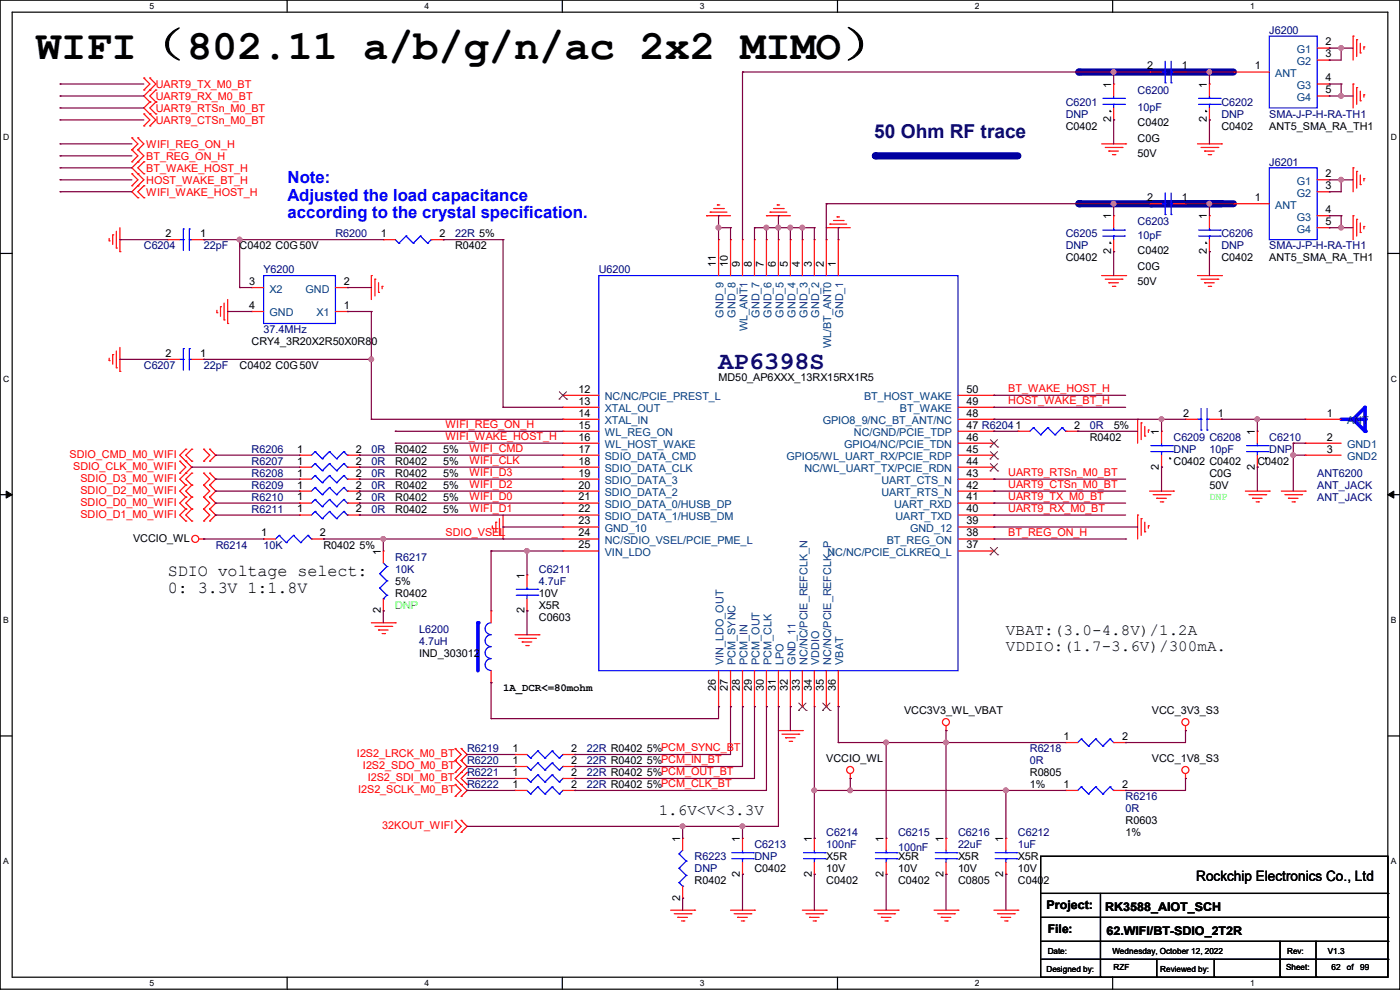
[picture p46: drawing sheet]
<svg xmlns="http://www.w3.org/2000/svg" width="297mm" height="210mm" viewBox="0 0 297 210" stroke-linecap="round" stroke-linejoin="round" font-family="sans-serif">
<defs><g id="words">
<text font-size="8.9" x="7.7" y="12.5">WIFI（802.11 a/b/g/n/ac 2x2 MIMO）</text>
<text font-size="5.3" fill="#000080" x="152.4" y="78.2">AP6398S</text>
<text font-size="4.1" fill="#000080" x="185.5" y="29.2">50 Ohm RF trace</text>
<g font-size="3.6" fill="#00f">
<text x="61" y="38.9">Note:</text>
<text x="61" y="42.6">Adjusted the load capacitance</text>
<text x="61" y="46.3">according to the crystal specification.</text>
</g>
<g font-size="3.6">
<text x="35.6" y="122.2">SDIO voltage select:</text>
<text x="35.6" y="125.8">0: 3.3V 1:1.8V</text>
</g>
<g font-size="3.3">
<text x="213.4" y="134.7">VBAT:(3.0-4.8V)/1.2A</text>
<text x="213.4" y="138">VDDIO:(1.7-3.6V)/300mA.</text>
<text x="139.7" y="172.8">1.6V&lt;V&lt;3.3V</text>
</g>
<text font-size="3" x="253.8" y="186.9">Rockchip Electronics Co., Ltd</text>
<g font-size="2.5">
<text x="222" y="192.9">Project:</text>
<text x="222.3" y="198">File:</text>
<text x="234.5" y="193.2">RK3588_AIOT_SCH</text>
<text x="234.7" y="198.2">62.WIFI/BT-SDIO_2T2R</text>
</g>
<g font-size="2.3" fill="#000080">
<text x="269.3" y="7.2">J6200</text>
<text x="226.1" y="22.4">C6201</text>
<text x="241.3" y="19.9">C6200</text>
<text x="241.3" y="23.5">10pF</text>
<text x="259.1" y="22.4">C6202</text>
<text x="226.1" y="25">DNP</text>
<text x="259.1" y="25">DNP</text>
<text x="269.3" y="25">SMA-J-P-H-RA-TH1</text>
<text x="269.3" y="35.1">J6201</text>
<text x="241.3" y="47.8">C6203</text>
<text x="30.5" y="52.9">C6204</text>
<text x="43.2" y="52.9">22pF</text>
<text x="71.2" y="50.4">R6200</text>
<text x="96.6" y="50.4">22R 5%</text>
<text x="226.1" y="50.4">C6205</text>
<text x="226.1" y="52.9">DNP</text>
<text x="241.3" y="50.6">10pF</text>
<text x="259.1" y="50.4">C6206</text>
<text x="259.1" y="52.9">DNP</text>
<text x="269.3" y="52.9">SMA-J-P-H-RA-TH1</text>
<text x="55.9" y="58">Y6200</text>
<text x="127" y="58">U6200</text>
<text x="55.9" y="70.7">37.4MHz</text>
<text x="30.5" y="78.3">C6207</text>
<text x="43.2" y="78.3">22pF</text>
<text x="231.2" y="91">0R</text>
<text x="249" y="93.6">C6209 C6208</text>
<text x="269.3" y="93.6">C6210</text>
<text x="53.4" y="101.2">R6208</text>
<text x="53.4" y="98.6">R6207</text>
<text x="53.4" y="96.1">R6206</text>
<text x="78.8" y="101.2">0R</text>
<text x="78.8" y="98.6">0R</text>
<text x="78.8" y="96.1">0R</text>
<text x="249" y="96.1">DNP</text>
<text x="256.6" y="96.1">10pF</text>
<text x="269.3" y="96.1">DNP</text>
<text x="279.4" y="101.2">ANT6200</text>
<text x="53.4" y="106.3">R6210</text>
<text x="53.4" y="103.7">R6209</text>
<text x="78.8" y="106.3">0R</text>
<text x="78.8" y="103.7">0R</text>
<text x="279.4" y="103.7">ANT_JACK</text>
<text x="279.4" y="106.3">ANT_JACK</text>
<text x="53.4" y="108.8">R6211</text>
<text x="78.8" y="108.8">0R</text>
<text x="45.8" y="116.4">R6214</text>
<text x="55.9" y="116.4">10K</text>
<text x="83.9" y="119">R6217</text>
<text x="83.9" y="121.5">10K</text>
<text x="114.3" y="121.5">C6211</text>
<text x="114.3" y="124">4.7uF</text>
<text x="88.9" y="134.2">L6200</text>
<text x="88.9" y="136.7">4.7uH</text>
<text x="99.1" y="159.6">R6219</text>
<text x="124.5" y="159.6">22R R0402 5%PCM_SYNC_BT</text>
<text x="218.5" y="159.6">R6218</text>
<text x="99.1" y="162.1">R6220</text>
<text x="99.1" y="164.7">R6221</text>
<text x="99.1" y="167.2">R6222</text>
<text x="124.5" y="162.1">22R R0402 5%PCM_IN_BT</text>
<text x="124.5" y="164.7">22R R0402 5%PCM_OUT_BT</text>
<text x="124.5" y="167.2">22R R0402 5%PCM_CLK_BT</text>
<text x="218.5" y="162.1">0R</text>
<text x="238.8" y="169.8">R6216</text>
<text x="238.8" y="172.3">0R</text>
<text x="160.1" y="179.9">C6213</text>
<text x="175.3" y="177.4">C6214</text>
<text x="175.3" y="179.9">100nF</text>
<text x="190.5" y="177.4">C6215</text>
<text x="203.2" y="177.4">C6216</text>
<text x="203.2" y="179.9">22uF</text>
<text x="215.9" y="177.4">C6212</text>
<text x="215.9" y="179.9">1uF</text>
<text x="147.4" y="182.5">R6223</text>
<text x="147.4" y="185">DNP</text>
<text x="160.1" y="182.5">DNP</text>
<text x="190.5" y="180.4">100nF</text>
</g>
<g font-size="2.3" fill="#004080">
<text x="275.1" y="11.3">G1</text>
<text x="270.6" y="16.3">ANT</text>
<text x="275.1" y="13.8">G2</text>
<text x="275.1" y="18.9">G3</text>
<text x="275.1" y="21.4">G4</text>
<text x="275.1" y="39.2">G1</text>
<text x="275.1" y="41.7">G2</text>
<text x="270.6" y="44.3">ANT</text>
<text x="275.1" y="46.8">G3</text>
<text x="275.1" y="49.4">G4</text>
<text x="57.2" y="62.1">X2</text>
<text x="64.8" y="62.1">GND</text>
<text x="57.2" y="67.1">GND</text>
<text x="67.1" y="67.1">X1</text>
<text x="153.5" y="67.4" transform="rotate(-90 153.5 67.4)">GND_9</text>
<text x="156" y="67.4" transform="rotate(-90 156 67.4)">GND_8</text>
<text x="158.6" y="70.3" transform="rotate(-90 158.6 70.3)">WL_ANT1</text>
<text x="161.1" y="67.4" transform="rotate(-90 161.1 67.4)">GND_7</text>
<text x="163.7" y="67.4" transform="rotate(-90 163.7 67.4)">GND_6</text>
<text x="166.2" y="67.4" transform="rotate(-90 166.2 67.4)">GND_5</text>
<text x="168.7" y="67.4" transform="rotate(-90 168.7 67.4)">GND_4</text>
<text x="171.3" y="67.4" transform="rotate(-90 171.3 67.4)">GND_3</text>
<text x="173.8" y="67.4" transform="rotate(-90 173.8 67.4)">GND_2</text>
<text x="178.9" y="67.4" transform="rotate(-90 178.9 67.4)">GND_1</text>
<text x="176.4" y="73.8" transform="rotate(-90 176.4 73.8)">WL/BT_ANT0</text>
<text x="128.3" y="87.5">XTAL_OUT</text>
<text x="128.3" y="84.9">NC/NC/PCIE_PREST_L</text>
<text x="183.3" y="84.9">BT_HOST_WAKE</text>
<text x="190.9" y="87.5">BT_WAKE</text>
<text x="128.3" y="90">XTAL_IN</text>
<text x="128.3" y="95.1">WL_HOST_WAKE</text>
<text x="128.3" y="92.5">WL_REG_ON</text>
<text x="174.5" y="90">GPIO8_9/NC_BT_ANT/NC</text>
<text x="179.1" y="95.1">GPIO4/NC/PCIE_TDN</text>
<text x="181.1" y="92.5">NC/GND/PCIE_TDP</text>
<text x="285.8" y="90">ANT</text>
<text x="285.8" y="95.1">GND1</text>
<text x="128.3" y="100.2">SDIO_DATA_CLK</text>
<text x="128.3" y="97.6">SDIO_DATA_CMD</text>
<text x="166.8" y="97.6">GPIO5/WL_UART_RX/PCIE_RDP</text>
<text x="170.6" y="100.2">NC/WL_UART_TX/PCIE_RDN</text>
<text x="285.8" y="97.6">GND2</text>
<text x="128.3" y="102.7">SDIO_DATA_3</text>
<text x="128.3" y="105.2">SDIO_DATA_2</text>
<text x="128.3" y="107.8">SDIO_DATA_0/HUSB_DP</text>
<text x="187" y="105.2">UART_RTS_N</text>
<text x="187" y="102.7">UART_CTS_N</text>
<text x="189.7" y="107.8">UART_RXD</text>
<text x="128.3" y="110.3">SDIO_DATA_1/HUSB_DM</text>
<text x="128.3" y="112.9">GND_10</text>
<text x="190" y="110.3">UART_TXD</text>
<text x="193.1" y="112.9">GND_12</text>
<text x="128.3" y="117.9">VIN_LDO</text>
<text x="128.3" y="115.4">NC/SDIO_VSEL/PCIE_PME_L</text>
<text x="175.6" y="117.9">NC/NC/PCIE_CLKREQ_L</text>
<text x="188.1" y="115.4">BT_REG_ON</text>
<text x="153.5" y="141" transform="rotate(-90 153.5 141)">VIN_LDO_OUT</text>
<text x="156" y="141" transform="rotate(-90 156 141)">PCM_SYNC</text>
<text x="158.6" y="141" transform="rotate(-90 158.6 141)">PCM_IN</text>
<text x="161.1" y="141" transform="rotate(-90 161.1 141)">PCM_OUT</text>
<text x="163.7" y="141" transform="rotate(-90 163.7 141)">PCM_CLK</text>
<text x="166.2" y="141" transform="rotate(-90 166.2 141)">LPO</text>
<text x="168.7" y="141" transform="rotate(-90 168.7 141)">GND_11</text>
<text x="171.3" y="141" transform="rotate(-90 171.3 141)">NC/NC/PCIE_REFCLK_N</text>
<text x="173.8" y="141" transform="rotate(-90 173.8 141)">VDDIO</text>
<text x="176.4" y="141" transform="rotate(-90 176.4 141)">NC/NC/PCIE_REFCLK_P</text>
<text x="178.9" y="141" transform="rotate(-90 178.9 141)">VBAT</text>
</g>
<g font-size="2.3">
<text x="281.2" y="9.7">2</text>
<text x="243.4" y="14.7">2</text>
<text x="250.7" y="14.7">1</text>
<text x="266.2" y="14.7">1</text>
<text x="281.2" y="12.2">3</text>
<text x="281.2" y="17.3">4</text>
<text x="235.7" y="18.6" transform="rotate(-90 235.7 18.6)">1</text>
<text x="256" y="18.6" transform="rotate(-90 256 18.6)">1</text>
<text x="281.2" y="19.8">5</text>
<text x="226.1" y="27.5">C0402</text>
<text x="235.7" y="26" transform="rotate(-90 235.7 26)">2</text>
<text x="241.3" y="26.8">C0402</text>
<text x="256" y="26" transform="rotate(-90 256 26)">2</text>
<text x="259.1" y="27.5">C0402</text>
<text x="269.3" y="27.5">ANT5_SMA_RA_TH1</text>
<text x="241.3" y="30.1">C0G</text>
<text x="241.3" y="33.4">50V</text>
<text x="281.2" y="37.6">2</text>
<text x="281.2" y="40.1">3</text>
<text x="235.7" y="46.5" transform="rotate(-90 235.7 46.5)">1</text>
<text x="243.4" y="42.7">2</text>
<text x="250.7" y="42.7">1</text>
<text x="256" y="46.5" transform="rotate(-90 256 46.5)">1</text>
<text x="266.2" y="42.7">1</text>
<text x="281.2" y="45.2">4</text>
<text x="281.2" y="47.8">5</text>
<text x="35.1" y="50.3">2</text>
<text x="42.5" y="50.3">1</text>
<text x="50.8" y="52.9">C0402 C0G50V</text>
<text x="80.8" y="50.3">1</text>
<text x="93.3" y="50.3">2</text>
<text x="96.6" y="52.9">R0402</text>
<text x="235.7" y="53.9" transform="rotate(-90 235.7 53.9)">2</text>
<text x="241.3" y="53.9">C0402</text>
<text x="256" y="53.9" transform="rotate(-90 256 53.9)">2</text>
<text x="151.9" y="56.7" transform="rotate(-90 151.9 56.7)">11</text>
<text x="154.4" y="56.7" transform="rotate(-90 154.4 56.7)">10</text>
<text x="157" y="56.7" transform="rotate(-90 157 56.7)">9</text>
<text x="159.5" y="56.7" transform="rotate(-90 159.5 56.7)">8</text>
<text x="162.1" y="56.7" transform="rotate(-90 162.1 56.7)">7</text>
<text x="164.6" y="56.7" transform="rotate(-90 164.6 56.7)">6</text>
<text x="167.1" y="56.7" transform="rotate(-90 167.1 56.7)">5</text>
<text x="169.7" y="56.7" transform="rotate(-90 169.7 56.7)">4</text>
<text x="172.2" y="56.7" transform="rotate(-90 172.2 56.7)">3</text>
<text x="174.8" y="56.7" transform="rotate(-90 174.8 56.7)">2</text>
<text x="177.3" y="56.7" transform="rotate(-90 177.3 56.7)">1</text>
<text x="226.1" y="55.5">C0402</text>
<text x="241.3" y="57.2">C0G</text>
<text x="259.1" y="55.5">C0402</text>
<text x="269.3" y="55.5">ANT5_SMA_RA_TH1</text>
<text x="52.9" y="60.5">3</text>
<text x="52.9" y="65.5">4</text>
<text x="72.9" y="65.5">1</text>
<text x="72.9" y="60.5">2</text>
<text x="241.3" y="60.5">50V</text>
<text x="35.1" y="75.7">2</text>
<text x="42.5" y="75.7">1</text>
<text x="53.4" y="73.2">CRY4_3R20X2R50X0R80</text>
<text x="50.8" y="78.3">C0402 C0G50V</text>
<text x="122.7" y="83.3">12</text>
<text x="152.4" y="80.9">MD50_AP6XXX_13RX15RX1R5</text>
<text x="205" y="83.3">50</text>
<text x="122.7" y="85.9">13</text>
<text x="122.7" y="88.4">14</text>
<text x="205" y="88.4">48</text>
<text x="205" y="85.9">49</text>
<text x="251" y="88.4">2</text>
<text x="258.4" y="88.4">1</text>
<text x="281.5" y="88.4">1</text>
<text x="122.7" y="93.5">16</text>
<text x="122.7" y="90.9">15</text>
<text x="205" y="93.5">46</text>
<text x="205" y="90.9">47 R62041</text>
<text x="227.9" y="90.9">2</text>
<text x="231.2" y="93.6">R0402</text>
<text x="236.3" y="91">5%</text>
<text x="245.9" y="92.2" transform="rotate(-90 245.9 92.2)">1</text>
<text x="266.2" y="92.2" transform="rotate(-90 266.2 92.2)">1</text>
<text x="281.5" y="93.5">2</text>
<text x="63" y="101.1">1</text>
<text x="63" y="98.6">1</text>
<text x="63" y="96">1</text>
<text x="75.5" y="101.1">2</text>
<text x="75.5" y="98.6">2</text>
<text x="75.5" y="96">2</text>
<text x="83.9" y="101.2">R0402</text>
<text x="83.9" y="98.6">R0402</text>
<text x="83.9" y="96.1">R0402</text>
<text x="94" y="101.2">5%</text>
<text x="94" y="98.6">5%</text>
<text x="94" y="96.1">5%</text>
<text x="122.7" y="98.6">18</text>
<text x="122.7" y="96">17</text>
<text x="122.7" y="101.1">19</text>
<text x="205" y="101.1">43</text>
<text x="205" y="98.6">44</text>
<text x="205" y="96">45</text>
<text x="245.9" y="99.6" transform="rotate(-90 245.9 99.6)">2</text>
<text x="249" y="98.6">C0402 C0402</text>
<text x="256.6" y="101.2">C0G</text>
<text x="266.2" y="99.6" transform="rotate(-90 266.2 99.6)">2</text>
<text x="266.7" y="98.6">C0402</text>
<text x="281.5" y="96">3</text>
<text x="63" y="106.2">1</text>
<text x="63" y="103.6">1</text>
<text x="75.5" y="106.2">2</text>
<text x="75.5" y="103.6">2</text>
<text x="83.9" y="106.3">R0402</text>
<text x="83.9" y="103.7">R0402</text>
<text x="94" y="106.3">5%</text>
<text x="94" y="103.7">5%</text>
<text x="122.7" y="103.6">20</text>
<text x="122.7" y="106.2">21</text>
<text x="205" y="103.6">42</text>
<text x="205" y="106.2">41</text>
<text x="256.6" y="103.7">50V</text>
<text x="55.4" y="113.8">1</text>
<text x="63" y="108.7">1</text>
<text x="67.9" y="113.8">2</text>
<text x="75.5" y="108.7">2</text>
<text x="83.9" y="108.8">R0402</text>
<text x="94" y="108.8">5%</text>
<text x="122.7" y="108.7">22</text>
<text x="122.7" y="113.8">24</text>
<text x="122.7" y="111.3">23</text>
<text x="205" y="111.3">39</text>
<text x="205" y="113.8">38</text>
<text x="205" y="108.7">40</text>
<text x="28.2" y="114.9">VCCIO_WL</text>
<text x="68.6" y="116.4">R0402 5%</text>
<text x="80.8" y="117.6" transform="rotate(-90 80.8 117.6)">1</text>
<text x="122.7" y="116.3">25</text>
<text x="205" y="116.3">37</text>
<text x="83.9" y="124">5%</text>
<text x="111.3" y="122.7" transform="rotate(-90 111.3 122.7)">1</text>
<text x="80.8" y="130.1" transform="rotate(-90 80.8 130.1)">2</text>
<text x="83.9" y="126.6">R0402</text>
<text x="111.3" y="130.1" transform="rotate(-90 111.3 130.1)">2</text>
<text x="114.3" y="131.7">C0603</text>
<text x="114.3" y="129.1">X5R</text>
<text x="114.3" y="126.6">10V</text>
<text x="88.9" y="139.3">IND_303012</text>
<text x="106.7" y="146.7">1A_DCR&lt;=80mohm</text>
<text x="151.9" y="146.6" transform="rotate(-90 151.9 146.6)">26</text>
<text x="154.4" y="146.6" transform="rotate(-90 154.4 146.6)">27</text>
<text x="157" y="146.6" transform="rotate(-90 157 146.6)">28</text>
<text x="159.5" y="146.6" transform="rotate(-90 159.5 146.6)">29</text>
<text x="162.1" y="146.6" transform="rotate(-90 162.1 146.6)">30</text>
<text x="164.6" y="146.6" transform="rotate(-90 164.6 146.6)">31</text>
<text x="167.1" y="146.6" transform="rotate(-90 167.1 146.6)">32</text>
<text x="169.7" y="146.6" transform="rotate(-90 169.7 146.6)">33</text>
<text x="172.2" y="146.6" transform="rotate(-90 172.2 146.6)">34</text>
<text x="174.8" y="146.6" transform="rotate(-90 174.8 146.6)">35</text>
<text x="177.3" y="146.6" transform="rotate(-90 177.3 146.6)">36</text>
<text x="191.8" y="151.5">VCC3V3_WL_VBAT</text>
<text x="244.4" y="151.5">VCC_3V3_S3</text>
<text x="108.8" y="159.5">1</text>
<text x="121.2" y="159.5">2</text>
<text x="175.3" y="161.6">VCCIO_WL</text>
<text x="225.6" y="157">1</text>
<text x="238" y="157">2</text>
<text x="244.4" y="161.6">VCC_1V8_S3</text>
<text x="108.8" y="162.1">1</text>
<text x="108.8" y="164.6">1</text>
<text x="108.8" y="167.1">1</text>
<text x="121.2" y="162.1">2</text>
<text x="121.2" y="164.6">2</text>
<text x="121.2" y="167.1">2</text>
<text x="218.5" y="164.7">R0805</text>
<text x="218.5" y="167.2">1%</text>
<text x="225.6" y="167.1">1</text>
<text x="238" y="167.1">2</text>
<text x="144.3" y="178.6" transform="rotate(-90 144.3 178.6)">1</text>
<text x="157" y="178.6" transform="rotate(-90 157 178.6)">1</text>
<text x="172.2" y="178.6" transform="rotate(-90 172.2 178.6)">1</text>
<text x="187.5" y="178.6" transform="rotate(-90 187.5 178.6)">1</text>
<text x="200.2" y="178.6" transform="rotate(-90 200.2 178.6)">1</text>
<text x="212.9" y="178.6" transform="rotate(-90 212.9 178.6)">1</text>
<text x="238.8" y="174.8">R0603</text>
<text x="238.8" y="177.4">1%</text>
<text x="157" y="186" transform="rotate(-90 157 186)">2</text>
<text x="160.1" y="185">C0402</text>
<text x="172.2" y="186" transform="rotate(-90 172.2 186)">2</text>
<text x="175.3" y="182.5">X5R</text>
<text x="175.3" y="185">10V</text>
<text x="187.5" y="186" transform="rotate(-90 187.5 186)">2</text>
<text x="190.5" y="182.5">X5R</text>
<text x="190.5" y="185">10V</text>
<text x="200.2" y="186" transform="rotate(-90 200.2 186)">2</text>
<text x="203.2" y="182.5">X5R</text>
<text x="203.2" y="185">10V</text>
<text x="212.9" y="186" transform="rotate(-90 212.9 186)">2</text>
<text x="215.9" y="182.5">X5R</text>
<text x="215.9" y="185">10V</text>
<text x="144.3" y="191.1" transform="rotate(-90 144.3 191.1)">2</text>
<text x="147.4" y="187.5">R0402</text>
<text x="175.3" y="187.5">C0402</text>
<text x="190.5" y="187.5">C0402</text>
<text x="203.2" y="187.5">C0805</text>
<text x="215.9" y="187.5">C0402</text>
</g>
<g font-size="2.3" fill="#f00">
<text x="33.1" y="23.7">UART9_RTSn_M0_BT</text>
<text x="33.1" y="18.6">UART9_TX_M0_BT</text>
<text x="33.1" y="21.2">UART9_RX_M0_BT</text>
<text x="33.1" y="26.2">UART9_CTSn_M0_BT</text>
<text x="31" y="33.9">BT_REG_ON_H</text>
<text x="31" y="31.3">WIFI_REG_ON_H</text>
<text x="31" y="36.4">BT_WAKE_HOST_H</text>
<text x="31" y="38.9">HOST_WAKE_BT_H</text>
<text x="31" y="41.5">WIFI_WAKE_HOST_H</text>
<text x="213.9" y="83.1">BT_WAKE_HOST_H</text>
<text x="213.9" y="85.7">HOST_WAKE_BT_H</text>
<text x="94.5" y="90.8">WIFI_REG_ON_H</text>
<text x="94.5" y="93.3">WIFI_WAKE_HOST_H</text>
<text x="99.6" y="95.8">WIFI_CMD</text>
<text x="14.8" y="97.1">SDIO_CMD_M0_WIFI</text>
<text x="15.5" y="99.7">SDIO_CLK_M0_WIFI</text>
<text x="99.6" y="100.9">WIFI_D3</text>
<text x="99.6" y="98.4">WIFI_CLK</text>
<text x="213.9" y="100.9">UART9_RTSn_M0_BT</text>
<text x="17.1" y="102.2">SDIO_D3_M0_WIFI</text>
<text x="17.1" y="104.7">SDIO_D2_M0_WIFI</text>
<text x="17.1" y="107.3">SDIO_D0_M0_WIFI</text>
<text x="99.6" y="103.5">WIFI_D2</text>
<text x="99.6" y="106">WIFI_D0</text>
<text x="213.9" y="103.5">UART9_CTSn_M0_BT</text>
<text x="213.9" y="106">UART9_TX_M0_BT</text>
<text x="17.1" y="109.8">SDIO_D1_M0_WIFI</text>
<text x="94.5" y="113.6">SDIO_VSEL</text>
<text x="99.6" y="108.5">WIFI_D1</text>
<text x="213.9" y="108.5">UART9_RX_M0_BT</text>
<text x="213.9" y="113.6">BT_REG_ON_H</text>
<text x="75.7" y="160.6">I2S2_LRCK_M0_BT</text>
<text x="77" y="163.2">I2S2_SDO_M0_BT</text>
<text x="78" y="165.7">I2S2_SDI_M0_BT</text>
<text x="76" y="168.2">I2S2_SCLK_M0_BT</text>
<text x="81.1" y="175.9">32KOUT_WIFI</text>
</g>
<g font-size="2.3" fill="#0f0">
<text x="256.6" y="106">DNP</text>
<text x="83.9" y="129.1">DNP</text>
</g>
<g font-size="1.8">
<text x="31.7" y="1.9">5</text>
<text x="90.1" y="1.9">4</text>
<text x="148.5" y="1.9">3</text>
<text x="206.8" y="1.9">2</text>
<text x="265.2" y="1.9">1</text>
<text x=".7" y="29.8">D</text>
<text x="295.1" y="29.8">D</text>
<text x=".7" y="80.9">C</text>
<text x="295.1" y="80.9">C</text>
<text x=".7" y="132.1">B</text>
<text x="295.1" y="132.1">B</text>
<text x=".7" y="183.3">A</text>
<text x="295.1" y="183.3">A</text>
<text x="222.3" y="202.3">Date:</text>
<text x="236" y="202.3">Wednesday, October 12, 2022</text>
<text x="273.1" y="202.3">Rev:</text>
<text x="281.7" y="202.3">V1.3</text>
<text x="31.7" y="209.2">5</text>
<text x="90.1" y="209.2">4</text>
<text x="148.5" y="209.2">3</text>
<text x="206.8" y="209.2">2</text>
<text x="222" y="206.1">Designed by:</text>
<text x="236.3" y="205.9">RZF</text>
<text x="246.2" y="206.1">Reviewed by:</text>
<text x="265.2" y="209.2">1</text>
<text x="272.8" y="205.9">Sheet:</text>
<text x="282.5" y="205.9">62</text>
<text x="285.7" y="205.9">of</text>
<text x="288.6" y="205.9">99</text>
</g>
</g></defs>
<path d="M0 0h297v209.8h-297zM2.6 2.6h291.8v204.7h-291.8z" fill="none" stroke="#000" stroke-width=".25"/>
<g fill="#fff">
<path d="M31.7 .3h1v2h-1z"/>
<path d="M31.7 207.6h1v1.9h-1z"/>
</g>
<path d="M60.9 0v2.6M60.9 207.3v2.5" fill="none" stroke="#000" stroke-width=".25"/>
<g fill="#fff">
<path d="M90.1 .3h1v2h-1z"/>
<path d="M90.1 207.6h1v1.9h-1z"/>
</g>
<path d="M119.3 0v2.6M119.3 207.3v2.5" fill="none" stroke="#000" stroke-width=".25"/>
<g fill="#fff">
<path d="M148.5 .3h.9v2h-.9z"/>
<path d="M148.5 207.6h.9v1.9h-.9z"/>
</g>
<path d="M177.7 0v2.6M177.7 207.3v2.5" fill="none" stroke="#000" stroke-width=".25"/>
<g fill="#fff">
<path d="M206.8 .3h1v2h-1z"/>
<path d="M206.8 207.6h1v1.9h-1z"/>
</g>
<path d="M236.1 0v2.6M236.1 207.3v2.5" fill="none" stroke="#000" stroke-width=".25"/>
<g fill="#fff">
<path d="M265.2 .3h1v2h-1z"/>
<path d="M265.2 207.6h1v1.9h-1z"/>
<path d="M.7 28.2h1.2v1.9h-1.2z"/>
<path d="M295.1 28.2h1.2v1.9h-1.2z"/>
<path d="M.7 79.3h1.2v2h-1.2z"/>
<path d="M295.1 79.3h1.2v2h-1.2z"/>
</g>
<path d="M0 53.8h2.6M294.4 53.8h2.6" fill="none" stroke="#000" stroke-width=".25"/>
<g fill="#fff">
<path d="M.7 130.5h1.2v2h-1.2z"/>
<path d="M295.1 130.5h1.1v2h-1.1z"/>
</g>
<path d="M0 104.9h2.6M294.4 104.9h2.6" fill="none" stroke="#000" stroke-width=".25"/>
<path d="M1.3 104.2l1.3 .7-1.3 .8zM294.4 104.9l1.3-.7v1.5z" fill="#000" stroke="#000" stroke-width=".21"/>
<g fill="#fff">
<path d="M.7 181.7h1.2v2h-1.2z"/>
<path d="M295.1 181.7h1.1v2h-1.1z"/>
</g>
<path d="M0 156.1h2.6M294.4 156.1h2.6" fill="none" stroke="#000" stroke-width=".25"/>
<path d="M185.7 33.1h30.2" fill="none" stroke="#0000a0" stroke-width="1.5"/>
<circle cx="185.7" cy="33.1" r=".76" fill="#0000a0"/>
<path d="M235.5 51.6h.1M235.5 51.4v.2M255.8 51.6h.1M255.8 51.4v.2M248.2 97.3h.1M248.2 97.1v.2M268.5 97.3h.1M268.5 97.1v.2" fill="none" stroke="#000" stroke-width=".25"/>
<path d="M244.1 43.2h15" fill="none" stroke="#0000a0" stroke-width="1.5"/>
<circle cx="244.1" cy="43.2" r=".76" fill="#0000a0"/>
<path d="M228.9 43.2h32.8" fill="none" stroke="#0000a0" stroke-width="1.5"/>
<circle cx="228.9" cy="43.2" r=".76" fill="#0000a0"/>
<path d="M228.9 15.3h32.8" fill="none" stroke="#0000a0" stroke-width="1.5"/>
<circle cx="228.9" cy="15.3" r=".76" fill="#0000a0"/>
<g fill="none" stroke="#000" stroke-width=".25">
<path d="M235.5 23.7h.1M235.5 23.4v.3M255.8 23.7h.1M255.8 23.4v.3M220.8 181.7h73.6v25.6h-73.6zM220.8 189.5h73.6M220.8 194.6h73.6M220.8 199.7h73.6M233.5 189.5v17.8M271.6 199.7v7.6M279.2 199.7v7.6M294.4 189.5h.1"/>
<path d="M294.4 194.6h.1M294.4 199.7h.1M220.8 203.5h73.6M233.5 207.3h.1M245.4 207.3h.1M245.4 203.5v3.8M257.6 207.3h.1M257.6 203.5v3.8M271.6 207.3h.1M279.2 207.3h.1M294.4 203.5h.1"/>
</g>
<g fill="none" stroke="#f00" stroke-width=".25">
<path d="M30.5 19.1h.1M30.5 16.6h.1M30.5 16.6l1.3 1.2-1.3 1.3M31.8 19.1h.1M31.8 16.6h.1M31.8 16.6l1.3 1.2-2.6 2.6 1.3 1.2M33.1 19.1h.1M33.1 19.1l-1.3 1.3 1.3 1.2M287.1 7.7h.1M287.1 17.8h.1M287.1 7.7v5M287.1 17.8v5.1"/>
<path d="M287.8 8.4h.1M287.8 18.6h.1M287.8 8.4v3.6M287.8 18.6v3.5M288.6 11.2h.1M288.6 9.2v2M288.6 19.3v2.1M289.3 9.9h.1M289.3 9.9v.6M28 34.3h.1M28 31.8h.1M28 39.4h.1"/>
<path d="M28 36.9h.1M28 29.3h.1M28 31.8l1.3 1.3-1.3 1.2M28 36.9l1.3 1.2-1.3 1.3M28 29.3l1.3 1.2-1.3 1.3M29.3 34.3h.1M29.3 36.9h.1M29.3 31.8h.1M29.3 39.4h.1M29.3 29.3h.1M29.3 31.8l1.2 1.3-2.5 2.5 2.5 2.5-2.5 2.6 1.3 1.3M29.3 29.3l1.2 1.2-1.2 1.3"/>
<path d="M30.5 36.9h.1M30.5 34.3h.1M30.5 26.7h.1M30.5 24.2h.1M30.5 39.4h.1M30.5 34.3l-1.2 1.3 1.2 1.3M30.5 24.2l1.3 1.2-1.3 1.3M30.5 39.4l-1.2 1.3 1.2 1.3M31.8 26.7h.1M31.8 24.2h.1M31.8 21.6h.1M31.8 21.6l-1.3 1.3 2.6 2.5-1.3 1.3"/>
<path d="M33.1 24.2h.1M33.1 21.6h.1M33.1 21.6l-1.3 1.3 1.3 1.3M233.7 30.5h5.1M234.5 31.3h3.5M235.2 32h.1M235.2 32h2.1M236 32.8h.5M236.5 32.8h.1M238 31.3h.1M238.8 30.5h.1M254 30.5h5.1"/>
<path d="M254.8 31.3h3.6M255.6 32h.1M255.6 32h2M256.3 32.8h.5M256.8 32.8h.1M258.4 31.3h.1M259.1 30.5h.1M279.4 38.1h2.6M282 38.1h.1M287.1 35.6h.1M287.1 35.6v5.1M287.8 36.4h.1"/>
<path d="M287.8 36.4v3.5M288.6 39.2h.1M288.6 21.4h.1M288.6 37.1v2.1M289.3 37.9h.1M289.3 20.1h.1M289.3 20.1v.5M289.3 37.9v.5M23.2 51.1h.1M23.2 50.6v.5M23.9 49.8h.1M23.9 49.8v2.1"/>
<path d="M24.7 52.6h.1M24.7 49.1v3.5M25.4 53.4h.1M25.4 48.3v5.1M29.3 42h.1M30.5 42h.1M78.8 58.5h.1M78.8 58.5v5M79.5 59.2h.1M79.5 59.2v3.6M80.3 60v2M149.9 45.8h.1"/>
<path d="M149.9 45.8h5.1M150.7 45h.1M150.7 45h3.5M151.4 44.2h2.1M152.2 43.5h.1M152.2 43.5h.5M153.5 44.2h.1M162.6 45.8h.1M162.6 45.8h5.1M163.4 45h.1M163.4 45h3.5M164.1 44.2h2.1"/>
<path d="M164.9 43.5h.1M164.9 43.5h.5M166.2 44.2h.1M175.3 48.3h.1M175.3 48.3h5.1M176.1 47.5h.1M176.1 47.5h3.5M176.8 46.8h2.1M177.6 46h.1M177.6 46h.5M178.9 46.8h.1M233.7 58.5h5.1"/>
<path d="M234.5 59.2h3.5M235.2 60h.1M235.2 60h2.1M238 59.2h.1M238.8 58.5h.1M254 58.5h5.1M254.8 59.2h3.6M255.6 60h.1M255.6 60h2M258.4 59.2h.1M259.1 58.5h.1M261.7 43.2h.1"/>
<path d="M261.7 43.2h7.6M279.4 45.8h2.6M279.4 48.3h2.6M279.4 40.7h2.6M282 40.7h.1M282 45.8h.1M282 48.3h.1M287.1 45.8h.1M287.1 45.8v5M287.8 46.5h.1M287.8 46.5v3.6M288.6 49.3h.1"/>
<path d="M288.6 47.3v2M289.3 48h.1M289.3 48v.6M23.2 76.5h.1M23.2 76v.5M23.9 75.2h.1M23.9 75.2v2.1M24.7 78h.1M24.7 74.5v3.5M25.4 78.8h.1M25.4 73.7v5.1M46 66.3h.1"/>
<path d="M46 65.8v.5M46.8 65.1h.1M46.8 65.1v2M47.5 67.9h.1M47.5 64.3v3.6M48.3 68.6h.1M48.3 63.5v5.1M80.3 62h.1M81.1 60.7h.1M81.1 60.7v.6M236 60.7h.5M236.5 60.7h.1"/>
<path d="M256.3 60.7h.5M256.8 60.7h.1M38.1 97.8h.1M38.1 97.8l1.3 1.3-1.3 1.3M39.4 95.3h.1M39.4 97.8h.1M39.4 95.3l-1.3 1.3 2.6 2.5-2.6 2.5 1.3 1.3M40.7 95.3h.1M40.7 97.8h.1M40.7 95.3l-1.3 1.3 1.3 1.2M43.2 95.3h.1M43.2 97.8h.1"/>
<path d="M43.2 95.3l1.3 1.3-1.3 1.2M44.5 97.8h.1M44.5 95.3h.1M44.5 95.3l1.3 1.3-1.3 1.2M241.3 88.9h.1M241.3 88.9v5.1M242.1 89.7h.1M242.1 89.7v3.6M242.9 92.5h.1M242.9 90.5v2M243.6 91.2h.1M243.6 91.2v.5"/>
<path d="M38.1 100.4h.1M39.4 100.4h.1M39.4 102.9h.1M39.4 105.5h.1M39.4 108h.1M39.4 110.5h.1M39.4 102.9l-1.3 1.3 1.3 1.3M39.4 108l-1.3 1.3 1.3 1.2M39.4 105.5l-1.3 1.2 1.3 1.3M40.7 100.4h.1M40.7 102.9h.1M40.7 105.5h.1"/>
<path d="M40.7 108h.1M40.7 110.5h.1M40.7 100.4l-1.3 1.2 1.3 1.3M40.7 105.5l-1.3 1.2 1.3 1.3M40.7 108l-1.3 1.3 1.3 1.2M40.7 102.9l-1.3 1.3 1.3 1.3M42.2 114.3h1M43.2 114.3h.1M43.2 100.4h.1M43.2 102.9h.1M43.2 105.5h.1M43.2 108h.1"/>
<path d="M43.2 110.5h.1M43.2 100.4l1.3 1.2-1.3 1.3M43.2 105.5l1.3 1.2-1.3 1.3M43.2 102.9l1.3 1.3-1.3 1.3M43.2 108l1.3 1.3-1.3 1.2M44.5 102.9h.1M44.5 100.4h.1M44.5 105.5h.1M44.5 110.5h.1M44.5 108h.1M44.5 100.4l1.3 1.2-1.3 1.3M44.5 108l1.3 1.3-1.3 1.2"/>
<path d="M44.5 102.9l1.3 1.3-1.3 1.3M44.5 105.5l1.3 1.2-1.3 1.3M104.4 112.1h.1M104.4 111.5v.6M105.2 110.8h.1M105.2 110.8v2M106 113.6h.1M106 110v3.6M106.7 114.3h.1M106.7 109.3v5M241.3 109.3h.1M241.3 109.3v5"/>
<path d="M242.1 110h.1M242.1 110v3.6M242.9 112.8h.1M242.9 110.8v2M243.6 111.5h.1M243.6 111.5v.6M243.9 104.2h5.1M244.6 104.9h3.6M245.4 105.7h.1M245.4 105.7h2M246.2 106.5h.5M246.7 106.5h.1"/>
<path d="M248.2 104.9h.1M249 104.2h.1M264.2 104.2h5.1M265 104.9h3.5M265.7 105.7h.1M265.7 105.7h2.1M266.5 106.5h.5M267 106.5h.1M268.5 104.9h.1M269.3 104.2h.1M271.8 104.2h5.1M272.6 104.9h3.5"/>
<path d="M273.3 105.7h.1M273.3 105.7h2.1M274.1 106.5h.5M274.6 106.5h.1M276.1 104.9h.1M276.9 104.2h.1M78.8 132.1h5.1M79.5 132.9h3.6M80.3 133.6h.1M80.3 133.6h2M81.1 134.4h.5M81.6 134.4h.1"/>
<path d="M83.1 132.9h.1M83.9 132.1h.1M109.3 134.7h5M110 135.4h3.6M110.8 136.2h.1M110.8 136.2h2M111.5 136.9h.6M112.1 136.9h.1M113.6 135.4h.1M114.3 134.7h.1M96.6 158.8h.1M96.6 158.8l1.2 1.3-1.2 1.2"/>
<path d="M97.8 158.8h.1M97.8 158.8l1.3 1.3-1.3 1.2M165.1 155h5.1M165.9 155.7h3.6M166.7 156.5h.1M166.7 156.5h2M167.4 157.3h.5M167.9 157.3h.1M169.5 155.7h.1M170.2 155h.1M200.7 155h.1M200.7 154v1"/>
<path d="M251.5 155h.1M251.5 154v1M96.6 161.3h.1M96.6 163.9h.1M96.6 166.4h.1M96.6 169h.1M96.6 174h.1M96.6 176.6h.1M96.6 161.3l1.2 1.3-1.2 1.3M96.6 166.4l1.2 1.3-1.2 1.3M96.6 174l1.2 1.3-1.2 1.3M97.8 161.3h.1"/>
<path d="M97.8 163.9h.1M97.8 166.4h.1M97.8 169h.1M97.8 176.6h.1M97.8 174h.1M97.8 161.3l1.3 1.3-2.5 2.5 2.5 2.6-1.3 1.3M97.8 174l1.3 1.3-1.3 1.3M99.1 163.9h.1M99.1 166.4h.1M99.1 163.9l-1.3 1.2 1.3 1.3M180.4 165.1h.1M180.4 164.1v1"/>
<path d="M251.5 165.1h.1M251.5 164.1v1M142.3 193.1h5.1M143 193.8h3.6M143.8 194.6h.1M143.8 194.6h2M144.6 195.4h.5M145.1 195.4h.1M146.6 193.8h.1M147.4 193.1h.1M155 193.1h5.1M155.7 193.8h3.6"/>
<path d="M156.5 194.6h.1M156.5 194.6h2M157.3 195.4h.5M157.8 195.4h.1M159.3 193.8h.1M160.1 193.1h.1M170.2 193.1h5.1M171 193.8h3.5M171.7 194.6h.1M171.7 194.6h2.1M172.5 195.4h.5M173 195.4h.1"/>
<path d="M174.5 193.8h.1M175.3 193.1h.1M185.5 193.1h5M186.2 193.8h3.6M187 194.6h.1M187 194.6h2M187.7 195.4h.6M188.3 195.4h.1M189.8 193.8h.1M190.5 193.1h.1M198.2 193.1h5M198.9 193.8h3.6"/>
<path d="M199.7 194.6h.1M199.7 194.6h2M200.4 195.4h.6M201 195.4h.1M202.5 193.8h.1M203.2 193.1h.1M210.9 193.1h5M211.6 193.8h3.6M212.4 194.6h.1M212.4 194.6h2M213.1 195.4h.6M213.7 195.4h.1"/>
<path d="M215.2 193.8h.1M215.9 193.1h.1"/>
<circle cx="41.4" cy="114.3" r=".74"/>
<circle cx="200.7" cy="153.2" r=".74"/>
<circle cx="251.5" cy="153.2" r=".74"/>
<circle cx="180.4" cy="163.3" r=".74"/>
<circle cx="251.5" cy="163.3" r=".74"/>
</g>
<path d="M269.3 35.6h10.1v15.2h-10.1zM104.2 139.7a1.25 1.25 0 0 0-1.3 1.3 1.25 1.25 0 0 0 1.3 1.2M104.2 137.2a1.25 1.25 0 0 0-1.3 1.3 1.25 1.25 0 0 0 1.3 1.2M104.2 134.7a1.25 1.25 0 0 0-1.3 1.2 1.25 1.25 0 0 0 1.3 1.3M104.2 132.1a1.25 1.25 0 0 0-1.3 1.3 1.25 1.25 0 0 0 1.3 1.2" fill="none" stroke="#00f" stroke-width=".25"/>
<path d="M101.4 132.1v10.2" fill="none" stroke="#00f" stroke-width=".76"/>
<circle cx="101.4" cy="132.1" r=".38" fill="#00f"/>
<g fill="none" stroke="#f00" stroke-width=".25">
<path d="M256.6 17.8h.1M256.6 17.8v2.6M256.6 25.4h.1M256.6 22.9v2.5M35.6 50.8h.1M35.6 50.8h2.5M40.7 50.8h2.5M43.2 50.8h.1M81.3 50.8h.1M81.3 50.8h2.6M91.5 50.8h2.5M94 50.8h.1"/>
<path d="M152.4 50.8h.1M152.4 50.8v7.7M155 50.8h.1M155 50.8v7.7M157.5 50.8h.1M157.5 50.8v7.7M160.1 50.8h.1M160.1 50.8v7.7M162.6 50.8h.1M162.6 50.8v7.7M165.1 50.8h.1M165.1 50.8v7.7"/>
<path d="M167.7 50.8h.1M167.7 50.8v7.7M170.2 50.8h.1M170.2 50.8v7.7M172.8 50.8h.1M172.8 50.8v7.7M175.3 50.8h.1M175.3 50.8v7.7M177.8 50.8h.1M177.8 50.8v7.7M236.3 45.8h.1M236.3 53.4h.1"/>
<path d="M236.3 45.8v2.5M236.3 50.8v2.6M35.6 76.2h.1M35.6 76.2h2.5M40.7 76.2h2.5M43.2 76.2h.1M63.5 99.1h.1M63.5 99.1h2.6M73.7 99.1h2.5M76.2 99.1h.1M119.4 86.4h.1M119.4 88.9h.1"/>
<path d="M119.4 99.1h.1M119.4 96.6h.1M119.4 94h.1M119.4 91.5h.1M119.4 83.9h.1M119.4 91.5h7.6M119.4 86.4h7.6M119.4 88.9h7.6M119.4 99.1h7.6M119.4 96.6h7.6M119.4 94h7.6M119.4 83.9h7.6"/>
<path d="M203.2 91.5h7.7M203.2 86.4h7.7M203.2 88.9h7.7M203.2 99.1h7.7M203.2 96.6h7.7M203.2 94h7.7M203.2 83.9h7.7M210.9 99.1h.1M210.9 96.6h.1M210.9 94h.1M210.9 91.5h.1M210.9 88.9h.1"/>
<path d="M210.9 86.4h.1M210.9 83.9h.1M215.9 91.5h.1M215.9 91.5h2.6M226.1 91.5h2.5M228.6 91.5h.1M251.5 88.9h.1M251.5 88.9h2.5M256.6 88.9h2.5M259.1 88.9h.1M55.9 114.3h.1M55.9 114.3h2.6"/>
<path d="M63.5 106.7h.1M63.5 101.6h.1M63.5 109.3h.1M63.5 106.7h2.6M63.5 101.6h2.6M63.5 109.3h2.6M66.1 114.3h2.5M68.6 114.3h.1M73.7 106.7h2.5M73.7 101.6h2.5M73.7 109.3h2.5M76.2 106.7h.1"/>
<path d="M76.2 101.6h.1M76.2 109.3h.1M119.4 116.9h.1M119.4 109.3h.1M119.4 114.3h.1M119.4 101.6h.1M119.4 104.2h.1M119.4 106.7h.1M119.4 111.8h.1M119.4 106.7h7.6M119.4 101.6h7.6M119.4 116.9h7.6"/>
<path d="M119.4 111.8h7.6M119.4 114.3h7.6M119.4 109.3h7.6M119.4 104.2h7.6M203.2 106.7h7.7M203.2 101.6h7.7M203.2 116.9h7.7M203.2 111.8h7.7M203.2 114.3h7.7M203.2 109.3h7.7M203.2 104.2h7.7M210.9 116.9h.1"/>
<path d="M210.9 111.8h.1M210.9 114.3h.1M210.9 109.3h.1M210.9 104.2h.1M210.9 101.6h.1M210.9 106.7h.1M104.2 129.6h.1M104.2 129.6v2.5M104.2 144.8h.1M104.2 142.3v2.5M152.4 149.9h.1M152.4 142.3v7.6"/>
<path d="M155 149.9h.1M155 142.3v7.6M157.5 149.9h.1M157.5 142.3v7.6M160.1 149.9h.1M160.1 142.3v7.6M162.6 149.9h.1M162.6 142.3v7.6M165.1 149.9h.1M165.1 142.3v7.6M167.7 149.9h.1M167.7 142.3v7.6"/>
<path d="M170.2 149.9h.1M170.2 142.3v7.6M172.8 149.9h.1M172.8 142.3v7.6M175.3 149.9h.1M175.3 142.3v7.6M177.8 149.9h.1M177.8 142.3v7.6M226.1 157.5h.1M226.1 157.5h2.5M236.3 157.5h2.5M238.8 157.5h.1"/>
<path d="M109.3 162.6h.1M109.3 162.6h2.5M119.4 162.6h2.6M122 162.6h.1M188 177.8h.1M188 177.8v2.6M213.4 177.8h.1M213.4 177.8v2.6M226.1 167.7h.1M226.1 167.7h2.5M236.3 167.7h2.5M238.8 167.7h.1"/>
<path d="M188 185.5h.1M188 182.9v2.6M213.4 185.5h.1M213.4 182.9v2.6"/>
</g>
<g fill="none" stroke="#00f" stroke-width=".25">
<path d="M254.3 22.1h4.6M254.3 20.9h4.6M256.6 20.9h.1M256.6 22.1h.1M256.6 20.4v.5M256.6 22.1v.8M258.9 22.1h.1M258.9 20.9h.1M38.1 50.8h.8M38.9 48.6h.1M38.9 50.8h.1M38.9 48.6v4.5"/>
<path d="M40.2 50.8h.1M40.2 48.6h.1M40.2 50.8h.5M40.2 48.6v4.5M83.9 50.8l.7 .8M84.6 51.6h.1M86.1 50.1h.1M86.1 50.1l-1.5 1.5M86.1 50.1l1.6 1.5M87.7 51.6h.1M89.2 50.1h.1M89.2 50.1l-1.5 1.5"/>
<path d="M89.2 50.1l1.5 1.5M90.7 51.6h.1M91.5 50.8h.1M91.5 50.8l-.8 .8M127 58.5h76.2v83.8h-76.2zM234 50.1h4.5M234 48.8h4.5M236.3 48.8h.1M236.3 50.1h.1M236.3 48.3v.5M236.3 50.1v.7M238.5 50.1h.1"/>
<path d="M238.5 48.8h.1M38.1 76.2h.8M38.9 74h.1M38.9 76.2h.1M38.9 74v4.5M40.2 76.2h.1M40.2 74h.1M40.2 74v4.5M40.2 76.2h.5M66.8 98.3h.1M66.8 98.3l-.7 .8M66.8 98.3l1.6 1.6"/>
<path d="M68.4 99.9h.1M69.9 98.3h.1M69.9 98.3l-1.5 1.6M69.9 98.3l1.5 1.6M71.4 99.9h.1M72.9 98.3h.1M72.9 98.3l-1.5 1.6M72.9 98.3l.8 .8M73.7 99.1h.1M219.2 90.7h.1M219.2 90.7l-.7 .8M219.2 90.7l1.6 1.5"/>
<path d="M220.8 92.2h.1M222.3 90.7h.1M222.3 90.7l-1.5 1.5M222.3 90.7l1.5 1.5M223.8 92.2h.1M225.3 90.7h.1M225.3 90.7l-1.5 1.5M225.3 90.7l.8 .8M226.1 91.5h.1M254 88.9h.8M254.8 91.2h.1M254.8 88.9h.1"/>
<path d="M254.8 86.7v4.5M256.1 88.9h.1M256.1 91.2h.1M256.1 88.9h.5M256.1 86.7v4.5M59.2 113.6h.1M59.2 113.6l-.7 .7M59.2 113.6l1.5 1.5M60.7 115.1h.1M62.3 113.6h.1M62.3 113.6l-1.6 1.5M62.3 113.6l1.5 1.5"/>
<path d="M63.8 115.1h.1M65.3 113.6h.1M65.3 113.6l-1.5 1.5M65.3 113.6l.8 .7M66.1 114.3h.1M66.8 106h.1M66.8 100.9h.1M66.8 108.5h.1M66.8 106l-.7 .7M66.8 106l1.6 1.5M66.8 100.9l-.7 .7M66.8 100.9l1.6 1.5"/>
<path d="M66.8 108.5l-.7 .8M66.8 108.5l1.6 1.5M68.4 107.5h.1M68.4 102.4h.1M68.4 110h.1M69.9 106h.1M69.9 100.9h.1M69.9 108.5h.1M69.9 106l-1.5 1.5M69.9 106l1.5 1.5M69.9 100.9l-1.5 1.5M69.9 100.9l1.5 1.5"/>
<path d="M69.9 108.5l-1.5 1.5M69.9 108.5l1.5 1.5M71.4 107.5h.1M71.4 102.4h.1M71.4 110h.1M72.9 106h.1M72.9 100.9h.1M72.9 108.5h.1M72.9 106l-1.5 1.5M72.9 106l.8 .7M72.9 100.9l-1.5 1.5M72.9 100.9l.8 .7"/>
<path d="M72.9 108.5l-1.5 1.5M72.9 108.5l.8 .8M73.7 106.7h.1M73.7 101.6h.1M73.7 109.3h.1M229.4 156.8h.1M229.4 156.8l-.8 .7M229.4 156.8l1.5 1.5M230.9 158.3h.1M232.5 156.8h.1M232.5 156.8l-1.6 1.5M232.5 156.8l1.5 1.5"/>
<path d="M234 158.3h.1M235.5 156.8h.1M235.5 156.8l-1.5 1.5M235.5 156.8l.8 .7M236.3 157.5h.1M111.8 162.6l.8 .8M112.6 163.4h.1M114.1 161.8h.1M114.1 161.8l-1.5 1.6M114.1 161.8l1.5 1.6M115.6 163.4h.1M117.1 161.8h.1"/>
<path d="M117.1 161.8l-1.5 1.6M117.1 161.8l1.6 1.6M118.7 163.4h.1M119.4 162.6h.1M119.4 162.6l-.7 .8M229.4 166.9h.1M229.4 166.9l-.8 .8M229.4 166.9l1.5 1.5M230.9 168.4h.1M232.5 166.9h.1M232.5 166.9l-1.6 1.5M232.5 166.9l1.5 1.5"/>
<path d="M234 168.4h.1M235.5 166.9h.1M235.5 166.9l-1.5 1.5M235.5 166.9l.8 .8M236.3 167.7h.1M185.7 182.2h4.6M185.7 180.9h4.6M188 180.9h.1M188 182.2h.1M188 180.4v.5M188 182.2v.7M190.3 182.2h.1"/>
<path d="M190.3 180.9h.1M211.1 182.2h4.6M211.1 180.9h4.6M213.4 180.9h.1M213.4 182.2h.1M213.4 180.4v.5M213.4 182.2v.7M215.7 182.2h.1M215.7 180.9h.1"/>
</g>
<g fill="none" stroke="#804000" stroke-width=".21">
<path d="M118.6 84.7h.1M118.7 83.1l1.5 1.6M120.2 83.1l-1.6 1.6M120.2 84.7h.1M210.1 99.9h.1M210.1 97.4h.1M210.1 94.8h.1M210.1 98.3l1.6 1.6M210.1 95.8l1.6 1.6M210.1 93.3l1.6 1.5M211.6 98.3l-1.5 1.6M211.6 95.8l-1.5 1.6"/>
<path d="M211.6 93.3l-1.5 1.5M211.7 99.9h.1M211.7 97.4h.1M211.7 94.8h.1M210.1 117.7h.1M210.1 116.1l1.6 1.6M211.6 116.1l-1.5 1.6M211.7 117.7h.1M169.4 150.7h.1M169.5 149.1l1.5 1.6M171 149.1l-1.6 1.6M171 150.7h.1"/>
<path d="M174.5 150.7h.1M174.5 149.1l1.6 1.6M176.1 149.1l-1.6 1.6M176.1 150.7h.1"/>
</g>
<path d="M284.5 88.9h5.1" fill="none" stroke="#00f" stroke-width=".76"/>
<circle cx="289.6" cy="88.9" r=".38" fill="#00f"/>
<path d="M289.6 86.4v5.1" fill="none" stroke="#00f" stroke-width=".76"/>
<circle cx="289.6" cy="91.5" r=".38" fill="#00f"/>
<path d="M287.1 88.9l2.5 2.6" fill="none" stroke="#00f" stroke-width=".76"/>
<circle cx="287.1" cy="88.9" r=".38" fill="#00f"/>
<path d="M289.6 86.4l-2.5 2.5" fill="none" stroke="#00f" stroke-width=".76"/>
<circle cx="287.1" cy="88.9" r=".38" fill="#00f"/>
<g fill="none" stroke="#f00" stroke-width=".25">
<path d="M236.3 17.8h.1M236.3 17.8v2.6M243.9 15.3h.1M243.9 15.3h2.5M249 15.3h2.5M251.5 15.3h.1M261.7 15.3h.1M261.7 15.3h7.6M279.4 10.2h2.6M279.4 12.7h2.6M279.4 17.8h2.6M282 10.2h.1"/>
<path d="M282 12.7h.1M282 17.8h.1M236.3 25.4h.1M236.3 22.9v2.5M279.4 20.4h2.6M282 20.4h.1M243.9 43.2h.1M243.9 43.2h2.5M249 43.2h2.5M251.5 43.2h.1M256.6 45.8h.1M256.6 53.4h.1"/>
<path d="M256.6 45.8v2.5M256.6 50.8v2.6M53.4 61h.1M53.4 66.1h.1M53.4 66.1h2.5M53.4 61h2.5M71.2 66.1h2.5M71.2 61h2.5M73.7 66.1h.1M73.7 61h.1M63.5 96.6h.1M63.5 96.6h2.6"/>
<path d="M73.7 96.6h2.5M76.2 96.6h.1M246.4 91.5h.1M246.4 99.1h.1M246.4 91.5v2.5M246.4 96.6v2.5M266.7 91.5h.1M266.7 99.1h.1M266.7 91.5v2.5M266.7 96.6v2.5M276.9 88.9h.1M276.9 94h.1"/>
<path d="M276.9 96.6h.1M276.9 88.9h7.6M276.9 94h7.6M276.9 96.6h7.6M63.5 104.2h.1M63.5 104.2h2.6M73.7 104.2h2.5M76.2 104.2h.1M81.3 116.9h.1M81.3 116.9v2.5M81.3 129.6h.1M81.3 127v2.6"/>
<path d="M111.8 122h.1M111.8 129.6h.1M111.8 122v2.5M111.8 127v2.6M109.3 165.1h.1M109.3 160.1h.1M109.3 167.7h.1M109.3 165.1h2.5M109.3 160.1h2.5M109.3 167.7h2.5M119.4 165.1h2.6M119.4 160.1h2.6"/>
<path d="M119.4 167.7h2.6M122 165.1h.1M122 160.1h.1M122 167.7h.1M144.8 177.8h.1M144.8 177.8v2.6M157.5 177.8h.1M157.5 177.8v2.6M172.8 177.8h.1M172.8 177.8v2.6M200.7 177.8h.1M200.7 177.8v2.6"/>
<path d="M144.8 190.5h.1M144.8 188v2.5M157.5 185.5h.1M157.5 182.9v2.6M172.8 185.5h.1M172.8 182.9v2.6M200.7 185.5h.1M200.7 182.9v2.6"/>
</g>
<g fill="none" stroke="#00f" stroke-width=".25">
<path d="M246.4 15.3h.8M247.2 17.6h.1M247.2 15.3h.1M247.2 13v4.6M248.5 15.3h.1M248.5 17.6h.1M248.5 13v4.6M248.5 15.3h.5M269.3 7.7h10.1v15.2h-10.1zM234 22.1h4.5M234 20.9h4.5M236.3 20.9h.1"/>
<path d="M236.3 22.1h.1M236.3 20.4v.5M236.3 22.1v.8M238.5 22.1h.1M238.5 20.9h.1M55.9 58.5h15.3v10.1h-15.3zM246.4 43.2h.8M247.2 45.5h.1M247.2 43.2h.1M247.2 40.9v4.6M248.5 43.2h.1M248.5 45.5h.1"/>
<path d="M248.5 43.2h.5M248.5 40.9v4.6M254.3 50.1h4.6M254.3 48.8h4.6M256.6 48.8h.1M256.6 50.1h.1M256.6 48.3v.5M256.6 50.1v.7M258.9 50.1h.1M258.9 48.8h.1M66.8 95.8h.1M66.8 95.8l-.7 .8"/>
<path d="M66.8 95.8l1.6 1.5M68.4 97.3h.1M69.9 95.8h.1M69.9 95.8l-1.5 1.5M69.9 95.8l1.5 1.5M71.4 97.3h.1M72.9 95.8h.1M72.9 95.8l-1.5 1.5M72.9 95.8l.8 .8M73.7 96.6h.1M244.1 95.8h4.6M244.1 94.5h4.6"/>
<path d="M246.4 94.5h.1M246.4 95.8h.1M246.4 94v.5M246.4 95.8v.8M248.7 95.8h.1M248.7 94.5h.1M264.5 95.8h4.5M264.5 94.5h4.5M266.7 94.5h.1M266.7 95.8h.1M266.7 94v.5M266.7 95.8v.8"/>
<path d="M269 95.8h.1M269 94.5h.1M66.8 103.4h.1M66.8 103.4l-.7 .8M66.8 103.4l1.6 1.5M68.4 104.9h.1M69.9 103.4h.1M69.9 103.4l-1.5 1.5M69.9 103.4l1.5 1.5M71.4 104.9h.1M72.9 103.4h.1M72.9 103.4l-1.5 1.5"/>
<path d="M72.9 103.4l.8 .8M73.7 104.2h.1M81.3 119.4l.8 .8M80.6 121.7h.1M80.6 124.8h.1M80.6 121.7l1.5 1.5M80.6 124.8l1.5 1.5M81.3 127h.1M82.1 120.2h.1M82.1 123.2h.1M82.1 126.3h.1M82.1 120.2l-1.5 1.5"/>
<path d="M82.1 123.2l-1.5 1.6M82.1 126.3l-.8 .7M109.5 126.3h4.6M109.5 125h4.6M111.8 125h.1M111.8 126.3h.1M111.8 124.5v.5M111.8 126.3v.7M114.1 126.3h.1M114.1 125h.1M114.1 159.3h.1M114.1 159.3l-1.5 1.5"/>
<path d="M114.1 159.3l1.5 1.5M117.1 159.3h.1M117.1 159.3l-1.5 1.5M117.1 159.3l1.6 1.5M111.8 165.1l.8 .8M111.8 160.1l.8 .7M111.8 167.7l.8 .7M112.6 165.9h.1M112.6 160.8h.1M112.6 168.4h.1M114.1 164.4h.1M114.1 166.9h.1"/>
<path d="M114.1 164.4l-1.5 1.5M114.1 164.4l1.5 1.5M114.1 166.9l-1.5 1.5M114.1 166.9l1.5 1.5M115.6 165.9h.1M115.6 160.8h.1M115.6 168.4h.1M117.1 164.4h.1M117.1 166.9h.1M117.1 164.4l-1.5 1.5M117.1 164.4l1.6 1.5M117.1 166.9l-1.5 1.5"/>
<path d="M117.1 166.9l1.6 1.5M118.7 165.9h.1M118.7 160.8h.1M118.7 168.4h.1M119.4 165.1h.1M119.4 160.1h.1M119.4 167.7h.1M119.4 165.1l-.7 .8M119.4 160.1l-.7 .7M119.4 167.7l-.7 .7M144.1 181.1h.1M144.1 184.2h.1"/>
<path d="M144.1 187.2h.1M144.1 181.1l1.5 1.6M144.1 184.2l1.5 1.5M144.1 187.2l.7 .8M144.8 188h.1M144.8 180.4l-.7 .7M145.6 182.7h.1M145.6 185.7h.1M145.6 182.7l-1.5 1.5M145.6 185.7l-1.5 1.5M155.2 182.2h4.6M155.2 180.9h4.6"/>
<path d="M157.5 180.9h.1M157.5 182.2h.1M157.5 180.4v.5M157.5 182.2v.7M159.8 182.2h.1M159.8 180.9h.1M170.5 182.2h4.5M170.5 180.9h4.5M172.8 180.9h.1M172.8 182.2h.1M172.8 180.4v.5M172.8 182.2v.7"/>
<path d="M175 182.2h.1M175 180.9h.1M198.4 182.2h4.6M198.4 180.9h4.6M200.7 180.9h.1M200.7 182.2h.1M200.7 180.4v.5M200.7 182.2v.7M203 182.2h.1M203 180.9h.1"/>
</g>
<g fill="none" stroke="#800040" stroke-width=".25">
<path d="M12.7 17.8h.1M12.7 17.8h17.8M157.5 15.3h.1M157.5 15.3v35.5M157.5 15.3h86.4M236.3 15.3h.1M236.3 15.3v2.5M251.5 15.3h.1M251.5 15.3h10.2M256.6 15.3h.1M256.6 15.3v2.5M282 12.7h.1"/>
<path d="M282 10.2h.1M282 17.8h.1M282 10.2h5.1M282 17.8h2.5M284.5 10.2h.1M284.5 17.8h.1M284.5 10.2v2.5h-2.5M284.5 17.8v2.6M12.7 25.4h.1M12.7 22.9h.1M12.7 20.4h.1M12.7 33.1h.1"/>
<path d="M12.7 35.6h.1M12.7 38.1h.1M12.7 30.5h.1M12.7 38.1h15.3M12.7 20.4h17.8M12.7 25.4h17.8M12.7 22.9h17.8M12.7 33.1h15.3M12.7 35.6h15.3M12.7 30.5h15.3M236.3 25.4h.1M236.3 25.4v5.1"/>
<path d="M256.6 25.4h.1M256.6 25.4v5.1M282 38.1h.1M282 20.4h.1M282 38.1h5.1M282 20.4h5.1M284.5 38.1h.1M284.5 20.4h.1M284.5 38.1v2.6h-2.5M12.7 40.7h.1M12.7 40.7h15.3M25.4 50.8h.1"/>
<path d="M25.4 50.8h10.2M43.2 50.8h.1M43.2 50.8h38.1M50.8 50.8h.1M50.8 50.8v10.2M94 50.8h.1M94 50.8h12.7M106.7 50.8h.1M106.7 50.8v35.6M152.4 45.8h.1M152.4 48.3h.1M152.4 45.8v5"/>
<path d="M152.4 48.3h2.6M155 48.3h.1M155 48.3v2.5M160.1 48.3h.1M160.1 48.3h12.7M160.1 48.3v2.5M162.6 48.3h.1M162.6 48.3v2.5M165.1 45.8h.1M165.1 48.3h.1M165.1 45.8v5M167.7 48.3h.1"/>
<path d="M167.7 48.3v2.5M170.2 48.3h.1M170.2 48.3v2.5M172.8 48.3h.1M172.8 48.3v2.5M175.3 43.2h.1M175.3 43.2h68.6M175.3 43.2v7.6M177.8 48.3h.1M177.8 48.3v2.5M236.3 53.4h.1M236.3 43.2h.1"/>
<path d="M236.3 43.2v2.6M236.3 53.4v5.1M251.5 43.2h.1M251.5 43.2h10.2M256.6 53.4h.1M256.6 43.2h.1M256.6 43.2v2.6M256.6 53.4v5.1M282 40.7h.1M282 48.3h.1M282 45.8h.1M282 48.3h5.1"/>
<path d="M282 45.8h2.5M284.5 48.3h.1M284.5 45.8h.1M284.5 45.8v2.5M25.4 76.2h.1M25.4 76.2h10.2M43.2 76.2h.1M43.2 76.2h35.6M48.3 66.1h.1M48.3 66.1h5.1M50.8 61h.1M50.8 61h2.6"/>
<path d="M73.7 61h.1M73.7 66.1h.1M73.7 61h5.1M73.7 66.1h5.1M78.8 66.1h.1M78.8 76.2h.1M78.8 66.1v22.8M40.7 99.1h.1M40.7 99.1h22.8M45.8 96.6h.1M45.8 96.6h17.7M76.2 96.6h.1"/>
<path d="M76.2 99.1h.1M76.2 96.6h43.2M76.2 99.1h43.2M78.8 88.9h.1M78.8 88.9h40.6M83.9 91.5h.1M83.9 94h.1M83.9 91.5h35.5M83.9 94h35.5M106.7 86.4h.1M106.7 86.4h12.7M210.9 83.9h.1"/>
<path d="M210.9 86.4h.1M210.9 91.5h.1M210.9 88.9h.1M210.9 83.9h27.9M210.9 86.4h27.9M210.9 91.5h5M210.9 88.9h40.6M228.6 91.5h.1M228.6 91.5h12.7M246.4 88.9h.1M246.4 99.1h.1M246.4 88.9v2.6"/>
<path d="M246.4 99.1v5.1M259.1 88.9h.1M259.1 88.9h17.8M266.7 99.1h.1M266.7 88.9h.1M266.7 88.9v2.6M266.7 99.1v5.1M274.4 94h.1M274.4 96.6h.1M274.4 96.6h2.5M274.4 94h2.5M274.4 94v10.2"/>
<path d="M43.2 114.3h.1M43.2 114.3h12.7M45.8 109.3h.1M45.8 101.6h.1M45.8 106.7h.1M45.8 104.2h.1M45.8 104.2h17.7M45.8 101.6h17.7M45.8 106.7h17.7M45.8 109.3h17.7M68.6 114.3h.1M68.6 114.3h50.8"/>
<path d="M76.2 104.2h.1M76.2 101.6h.1M76.2 109.3h.1M76.2 106.7h.1M76.2 104.2h43.2M76.2 101.6h43.2M76.2 106.7h43.2M76.2 109.3h43.2M81.3 114.3h.1M81.3 114.3v2.6M104.2 116.9h.1M104.2 116.9v12.7"/>
<path d="M104.2 116.9h15.2M106.7 111.8h.1M106.7 111.8h12.7M111.8 116.9h.1M111.8 116.9v5.1M210.9 104.2h.1M210.9 101.6h.1M210.9 106.7h.1M210.9 109.3h.1M210.9 111.8h.1M210.9 104.2h27.9M210.9 101.6h27.9"/>
<path d="M210.9 106.7h27.9M210.9 109.3h27.9M210.9 114.3h27.9M210.9 111.8h30.4M238.8 114.3h.1M81.3 129.6h.1M81.3 129.6v2.5M111.8 129.6h.1M111.8 129.6v5.1M104.2 144.8h.1M104.2 152.4h.1M104.2 144.8v7.6"/>
<path d="M152.4 149.9h.1M152.4 149.9v2.5h-48.2M155 149.9h.1M155 149.9v10.2h-33M157.5 149.9h.1M157.5 149.9v12.7h-35.5M160.1 149.9h.1M160.1 149.9v15.2h-38.1M162.6 149.9h.1M162.6 149.9v17.8h-40.6M165.1 149.9h.1M165.1 149.9v25.4h-66"/>
<path d="M167.7 149.9h.1M167.7 149.9v5.1M172.8 149.9v27.9M177.8 149.9h.1M177.8 157.5h.1M177.8 157.5h48.3M177.8 149.9v7.6M188 157.5h.1M188 157.5v20.3M200.7 157.5h.1M200.7 155h.1M200.7 155v22.8"/>
<path d="M238.8 157.5h.1M251.5 155h.1M251.5 155v2.5h-12.7M99.1 160.1h.1M99.1 162.6h.1M99.1 165.1h.1M99.1 167.7h.1M99.1 160.1h10.2M99.1 162.6h10.2M99.1 165.1h10.2M99.1 167.7h10.2M122 160.1h.1"/>
<path d="M122 162.6h.1M122 165.1h.1M122 167.7h.1M144.8 175.3h.1M144.8 175.3v2.5M157.5 175.3h.1M157.5 175.3v2.5M172.8 167.7h.1M172.8 177.8h.1M172.8 167.7h53.3M180.4 165.1h.1M180.4 167.7h.1"/>
<path d="M180.4 165.1v2.6M213.4 167.7h.1M213.4 167.7v10.1M238.8 167.7h.1M251.5 165.1h.1M251.5 165.1v2.6h-12.7M144.8 190.5h.1M144.8 190.5v2.6M157.5 185.5h.1M157.5 185.5v7.6M172.8 185.5h.1M172.8 185.5v7.6"/>
<path d="M188 185.5h.1M188 185.5v7.6M200.7 185.5h.1M200.7 185.5v7.6M213.4 185.5h.1M213.4 185.5v7.6"/>
</g>
<g fill="#f0f" stroke="#f0f" stroke-width=".25">
<circle cx="188" cy="157.5" r=".49"/>
<circle cx="172.7" cy="167.7" r=".49"/>
<circle cx="152.4" cy="48.3" r=".49"/>
<circle cx="165.1" cy="48.3" r=".49"/>
<circle cx="162.6" cy="48.3" r=".49"/>
<circle cx="167.7" cy="48.3" r=".49"/>
<circle cx="170.2" cy="48.3" r=".49"/>
<circle cx="50.8" cy="50.8" r=".49"/>
<circle cx="78.8" cy="76.2" r=".49"/>
<circle cx="111.8" cy="116.9" r=".49"/>
<circle cx="157.5" cy="175.3" r=".49"/>
<circle cx="144.8" cy="175.3" r=".49"/>
<circle cx="200.7" cy="157.5" r=".49"/>
<circle cx="266.7" cy="88.9" r=".49"/>
<circle cx="284.5" cy="38.1" r=".49"/>
<circle cx="284.5" cy="48.3" r=".49"/>
<circle cx="256.6" cy="43.2" r=".49"/>
<circle cx="284.5" cy="10.2" r=".49"/>
<circle cx="284.5" cy="20.3" r=".49"/>
<circle cx="256.6" cy="15.3" r=".49"/>
<circle cx="246.4" cy="88.9" r=".49"/>
<circle cx="236.2" cy="43.2" r=".49"/>
<circle cx="236.2" cy="15.3" r=".49"/>
<circle cx="274.3" cy="96.5" r=".49"/>
<circle cx="180.4" cy="167.7" r=".49"/>
<circle cx="213.4" cy="167.7" r=".49"/>
<circle cx="81.3" cy="114.3" r=".49"/>
</g>
<use href="#words"/>
</svg>
